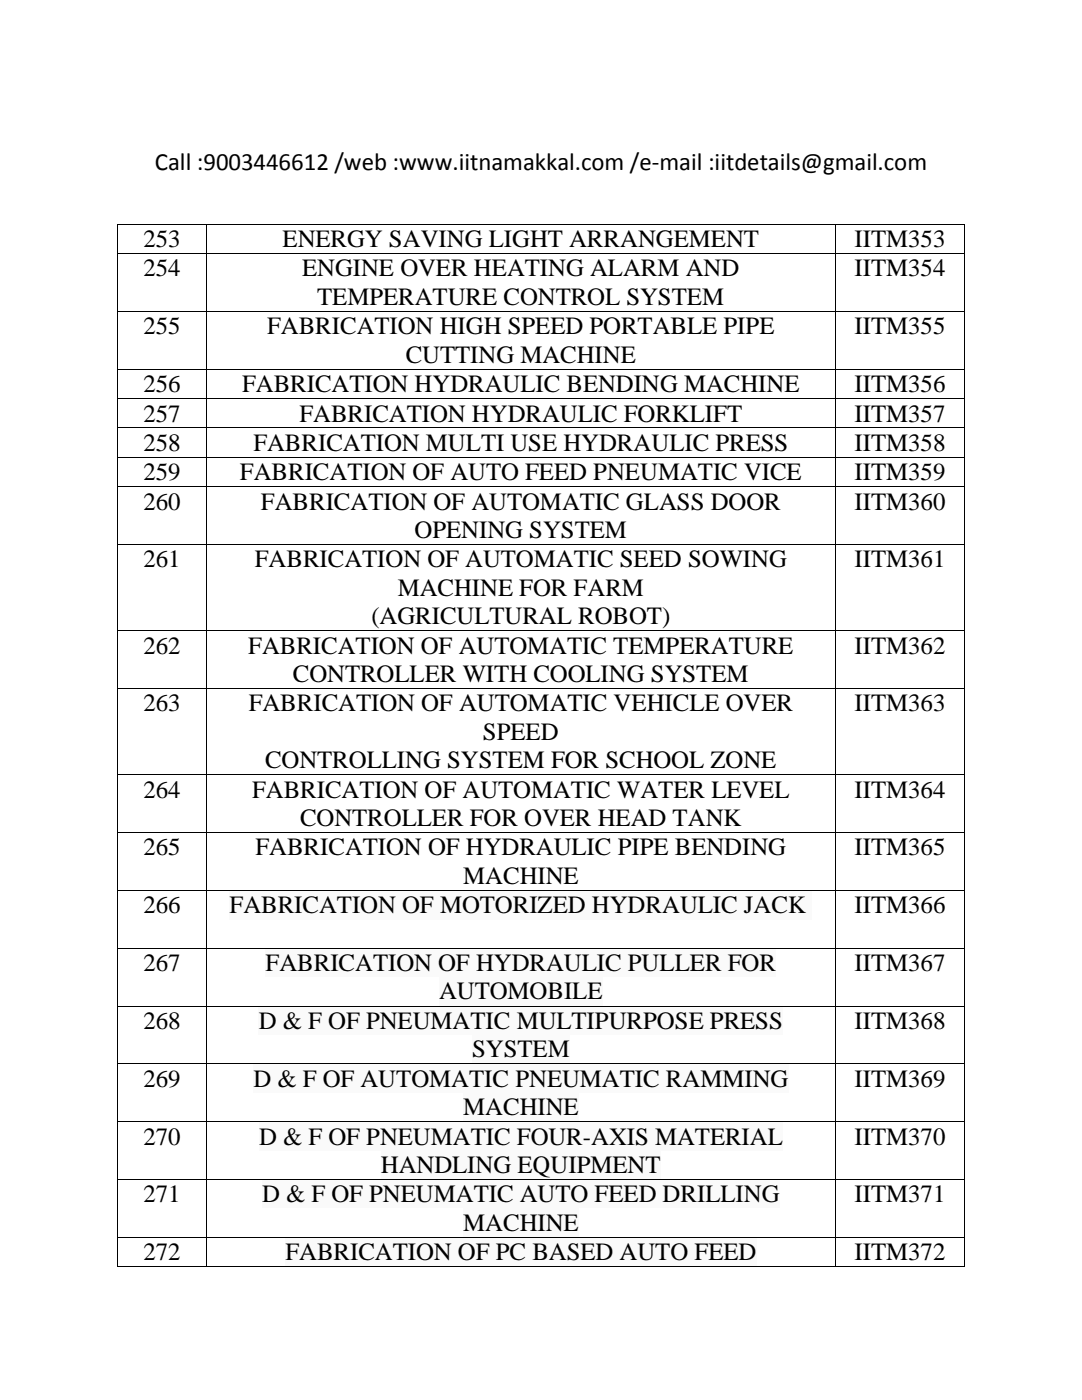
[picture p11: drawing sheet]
<svg xmlns="http://www.w3.org/2000/svg" width="216mm" height="279mm" viewBox="0 0 216 279" stroke-linecap="round" stroke-linejoin="round" font-family="sans-serif">
<defs><g id="words">
<g font-size="5">
<text x="30.9" y="33.9">Call :9003446612 /web :www.iitnamakkal.com /e-mail :iitdetails@gmail.com</text>
<text x="28.6" y="49.3">253</text>
<text x="56.4" y="49.3">ENERGY SAVING LIGHT ARRANGEMENT</text>
<text x="170.5" y="49.3">IITM353</text>
<text x="28.6" y="55.2">254</text>
<text x="60.3" y="55.2">ENGINE OVER HEATING ALARM AND</text>
<text x="170.5" y="55.2">IITM354</text>
<text x="63.3" y="60.9">TEMPERATURE CONTROL SYSTEM</text>
<text x="28.6" y="66.7">255</text>
<text x="53.3" y="66.7">FABRICATION HIGH SPEED PORTABLE PIPE</text>
<text x="170.5" y="66.7">IITM355</text>
<text x="81" y="72.4">CUTTING MACHINE</text>
<text x="28.6" y="78.2">256</text>
<text x="48.3" y="78.2">FABRICATION HYDRAULIC BENDING MACHINE</text>
<text x="170.5" y="78.2">IITM356</text>
<text x="28.6" y="84.1">257</text>
<text x="28.6" y="90">258</text>
<text x="50.6" y="90">FABRICATION MULTI USE HYDRAULIC PRESS</text>
<text x="59.7" y="84.1">FABRICATION HYDRAULIC FORKLIFT</text>
<text x="170.5" y="84.1">IITM357</text>
<text x="170.5" y="90">IITM358</text>
<text x="28.6" y="95.8">259</text>
<text x="47.9" y="95.8">FABRICATION OF AUTO FEED PNEUMATIC VICE</text>
<text x="170.5" y="95.8">IITM359</text>
<text x="28.6" y="101.7">260</text>
<text x="52.1" y="101.7">FABRICATION OF AUTOMATIC GLASS DOOR</text>
<text x="170.5" y="101.7">IITM360</text>
<text x="82.7" y="107.4">OPENING SYSTEM</text>
<text x="28.6" y="113.2">261</text>
<text x="50.8" y="113.2">FABRICATION OF AUTOMATIC SEED SOWING</text>
<text x="170.5" y="113.2">IITM361</text>
<text x="79.4" y="118.9">MACHINE FOR FARM</text>
<text x="74.1" y="124.6">(AGRICULTURAL ROBOT)</text>
<text x="28.6" y="130.4">262</text>
<text x="49.5" y="130.4">FABRICATION OF AUTOMATIC TEMPERATURE</text>
<text x="170.5" y="130.4">IITM362</text>
<text x="58.4" y="136.1">CONTROLLER WITH COOLING SYSTEM</text>
<text x="28.6" y="142">263</text>
<text x="49.6" y="142">FABRICATION OF AUTOMATIC VEHICLE OVER</text>
<text x="170.5" y="142">IITM363</text>
<text x="96.4" y="147.6">SPEED</text>
<text x="52.9" y="153.4">CONTROLLING SYSTEM FOR SCHOOL ZONE</text>
<text x="28.6" y="159.2">264</text>
<text x="50.3" y="159.2">FABRICATION OF AUTOMATIC WATER LEVEL</text>
<text x="170.5" y="159.2">IITM364</text>
<text x="59.9" y="164.9">CONTROLLER FOR OVER HEAD TANK</text>
<text x="28.6" y="170.7">265</text>
<text x="51" y="170.7">FABRICATION OF HYDRAULIC PIPE BENDING</text>
<text x="170.5" y="170.7">IITM365</text>
<text x="92.4" y="176.4">MACHINE</text>
<text x="28.6" y="182.3">266</text>
<text x="45.8" y="182.3">FABRICATION OF MOTORIZED HYDRAULIC JACK</text>
<text x="170.5" y="182.3">IITM366</text>
<text x="28.6" y="193.8">267</text>
<text x="53" y="193.8">FABRICATION OF HYDRAULIC PULLER FOR</text>
<text x="170.5" y="193.8">IITM367</text>
<text x="87.6" y="199.5">AUTOMOBILE</text>
<text x="28.6" y="205.4">268</text>
<text x="51.7" y="205.4">D &amp; F OF PNEUMATIC MULTIPURPOSE PRESS</text>
<text x="170.5" y="205.4">IITM368</text>
<text x="94.2" y="211">SYSTEM</text>
<text x="28.6" y="216.9">269</text>
<text x="50.6" y="216.9">D &amp; F OF AUTOMATIC PNEUMATIC RAMMING</text>
<text x="170.5" y="216.9">IITM369</text>
<text x="92.4" y="222.5">MACHINE</text>
<text x="28.6" y="228.4">270</text>
<text x="51.7" y="228.4">D &amp; F OF PNEUMATIC FOUR-AXIS MATERIAL</text>
<text x="170.5" y="228.4">IITM370</text>
<text x="28.6" y="239.9">271</text>
<text x="52.3" y="239.9">D &amp; F OF PNEUMATIC AUTO FEED DRILLING</text>
<text x="76" y="234.1">HANDLING EQUIPMENT</text>
<text x="170.5" y="239.9">IITM371</text>
<text x="92.4" y="245.6">MACHINE</text>
<text x="28.6" y="251.5">272</text>
<text x="56.9" y="251.5">FABRICATION OF PC BASED AUTO FEED</text>
<text x="170.5" y="251.5">IITM372</text>
</g>
</g></defs>
<g fill="#000">
<path d="M23.4 44.7h.2v.1h-.2z" fill-rule="evenodd"/>
<path d="M23.4 44.7h.2v.1h-.2z" fill-rule="evenodd"/>
<path d="M23.4 50.5h.2v.2h-.2z" fill-rule="evenodd"/>
<path d="M41.1 44.7h.2v.1h-.2z" fill-rule="evenodd"/>
<path d="M41.1 50.5h.2v.2h-.2z" fill-rule="evenodd"/>
<path d="M166.7 44.7h.1v.1h-.1z" fill-rule="evenodd"/>
<path d="M166.7 50.5h.1v.2h-.1z" fill-rule="evenodd"/>
<path d="M192.4 44.7h.1v.1h-.1z" fill-rule="evenodd"/>
<path d="M192.4 44.7h.1v.1h-.1z" fill-rule="evenodd"/>
<path d="M192.4 50.5h.1v.2h-.1z" fill-rule="evenodd"/>
<path d="M23.4 62.1h.2v.1h-.2z" fill-rule="evenodd"/>
<path d="M23.4 73.6h.2v.2h-.2z" fill-rule="evenodd"/>
<path d="M23.4 79.5h.2v.1h-.2z" fill-rule="evenodd"/>
<path d="M41.1 62.1h.2v.1h-.2z" fill-rule="evenodd"/>
<path d="M41.1 73.6h.2v.2h-.2z" fill-rule="evenodd"/>
<path d="M41.1 79.5h.2v.1h-.2z" fill-rule="evenodd"/>
<path d="M166.7 62.1h.1v.1h-.1z" fill-rule="evenodd"/>
<path d="M166.7 73.6h.1v.2h-.1z" fill-rule="evenodd"/>
<path d="M166.7 79.5h.1v.1h-.1z" fill-rule="evenodd"/>
<path d="M192.4 62.1h.1v.1h-.1z" fill-rule="evenodd"/>
<path d="M192.4 73.6h.1v.2h-.1z" fill-rule="evenodd"/>
<path d="M192.4 79.5h.1v.1h-.1z" fill-rule="evenodd"/>
<path d="M23.4 85.3h.2v.2h-.2z" fill-rule="evenodd"/>
<path d="M23.4 91.2h.2v.1h-.2z" fill-rule="evenodd"/>
<path d="M23.4 97h.2v.2h-.2z" fill-rule="evenodd"/>
<path d="M41.1 85.3h.2v.2h-.2z" fill-rule="evenodd"/>
<path d="M41.1 91.2h.2v.1h-.2z" fill-rule="evenodd"/>
<path d="M41.1 97h.2v.2h-.2z" fill-rule="evenodd"/>
<path d="M166.7 85.3h.1v.2h-.1z" fill-rule="evenodd"/>
<path d="M166.7 91.2h.1v.1h-.1z" fill-rule="evenodd"/>
<path d="M166.7 97h.1v.2h-.1z" fill-rule="evenodd"/>
<path d="M192.4 85.3h.1v.2h-.1z" fill-rule="evenodd"/>
<path d="M192.4 91.2h.1v.1h-.1z" fill-rule="evenodd"/>
<path d="M192.4 97h.1v.2h-.1z" fill-rule="evenodd"/>
<path d="M23.4 108.6h.2v.1h-.2z" fill-rule="evenodd"/>
<path d="M41.1 108.6h.2v.1h-.2z" fill-rule="evenodd"/>
<path d="M166.7 108.6h.1v.1h-.1z" fill-rule="evenodd"/>
<path d="M192.4 108.6h.1v.1h-.1z" fill-rule="evenodd"/>
<path d="M23.4 125.8h.2v.2h-.2z" fill-rule="evenodd"/>
<path d="M23.4 137.3h.2v.2h-.2z" fill-rule="evenodd"/>
<path d="M41.1 125.8h.2v.2h-.2z" fill-rule="evenodd"/>
<path d="M41.1 137.3h.2v.2h-.2z" fill-rule="evenodd"/>
<path d="M166.7 125.8h.1v.2h-.1z" fill-rule="evenodd"/>
<path d="M166.7 137.3h.1v.2h-.1z" fill-rule="evenodd"/>
<path d="M192.4 125.8h.1v.2h-.1z" fill-rule="evenodd"/>
<path d="M192.4 137.3h.1v.2h-.1z" fill-rule="evenodd"/>
<path d="M23.4 154.5h.2v.2h-.2z" fill-rule="evenodd"/>
<path d="M41.1 154.5h.2v.2h-.2z" fill-rule="evenodd"/>
<path d="M166.7 154.5h.1v.2h-.1z" fill-rule="evenodd"/>
<path d="M192.4 154.5h.1v.2h-.1z" fill-rule="evenodd"/>
<path d="M23.4 166.1h.2v.1h-.2z" fill-rule="evenodd"/>
<path d="M41.1 166.1h.2v.1h-.2z" fill-rule="evenodd"/>
<path d="M166.7 166.1h.1v.1h-.1z" fill-rule="evenodd"/>
<path d="M192.4 166.1h.1v.1h-.1z" fill-rule="evenodd"/>
</g>
<g fill="none" stroke="#000" stroke-width=".2">
<path d="M23.5 44.8v5.7M23.5 50.7v11.4M23.6 44.8h17.5M23.6 50.6h17.5M41.2 44.8v5.7M41.2 50.7v11.4M41.3 44.8h125.4M41.3 50.6h125.4M166.7 44.8v5.7M166.7 50.7v11.4M166.8 44.8h25.6M166.8 50.6h25.6"/>
<path d="M192.4 44.8v5.7M192.4 50.7v11.4M23.5 62.2v11.4M23.5 73.8v5.7M23.5 79.6v5.7M23.6 62.2h17.5M23.6 73.7h17.5M23.6 79.6h17.5M41.2 62.2v11.4M41.2 73.8v5.7M41.2 79.6v5.7M41.3 62.2h125.4"/>
<path d="M41.3 73.7h125.4M41.3 79.6h125.4M166.7 62.2v11.4M166.7 73.8v5.7M166.7 79.6v5.7M166.8 62.2h25.6M166.8 73.7h25.6M166.8 79.6h25.6M192.4 62.2v11.4M192.4 73.8v5.7M192.4 79.6v5.7M23.5 85.5v5.7"/>
<path d="M23.5 91.3v5.7M23.5 97.2v11.4M23.6 85.4h17.5M23.6 91.2h17.5M23.6 97.1h17.5M41.2 85.5v5.7M41.2 91.3v5.7M41.2 97.2v11.4M41.3 85.4h125.4M41.3 91.2h125.4M41.3 97.1h125.4M166.7 85.5v5.7"/>
<path d="M166.7 91.3v5.7M166.7 97.2v11.4M166.8 85.4h25.6M166.8 91.2h25.6M166.8 97.1h25.6M192.4 85.5v5.7M192.4 91.3v5.7M192.4 97.2v11.4M23.5 108.7v17.1M23.6 108.6h17.5M41.2 108.7v17.1M41.3 108.6h125.4"/>
<path d="M166.7 108.7v17.1M166.8 108.6h25.6M192.4 108.7v17.1M23.5 126v11.3M23.5 137.5v17M23.6 125.9h17.5M23.6 137.4h17.5M41.2 126v11.3M41.2 137.5v17M41.3 125.9h125.4M41.3 137.4h125.4M166.7 126v11.3"/>
<path d="M166.7 137.5v17M166.8 125.9h25.6M166.8 137.4h25.6M192.4 126v11.3M192.4 137.5v17M23.5 154.7v11.4M23.6 154.6h17.5M41.2 154.7v11.4M41.3 154.6h125.4M166.7 154.7v11.4M166.8 154.6h25.6M192.4 154.7v11.4"/>
<path d="M23.5 166.2v11.4M23.6 166.1h17.5M41.2 166.2v11.4M41.3 166.1h125.4M166.7 166.2v11.4M166.8 166.1h25.6M192.4 166.2v11.4"/>
</g>
<path d="M45.8 177.8h116.2v5.7h-116.2z" fill-rule="evenodd" fill="#fafafe"/>
<g fill="#000">
<path d="M23.4 177.6h.2v.2h-.2z" fill-rule="evenodd"/>
<path d="M41.1 177.6h.2v.2h-.2z" fill-rule="evenodd"/>
<path d="M166.7 177.6h.1v.2h-.1z" fill-rule="evenodd"/>
<path d="M192.4 177.6h.1v.2h-.1z" fill-rule="evenodd"/>
</g>
<path d="M23.5 177.8v11.3M23.6 177.7h17.5M41.2 177.8v11.3M41.3 177.7h125.4M166.7 177.8v11.3M166.8 177.7h25.6M192.4 177.8v11.3" fill="none" stroke="#000" stroke-width=".2"/>
<g fill="#fafafe">
<path d="M53 189.3h101.8v5.7h-101.8z" fill-rule="evenodd"/>
<path d="M87.6 194.8h32.7v5.8h-32.7z" fill-rule="evenodd"/>
</g>
<g fill="#000">
<path d="M23.4 189.1h.2v.2h-.2z" fill-rule="evenodd"/>
<path d="M41.1 189.1h.2v.2h-.2z" fill-rule="evenodd"/>
<path d="M166.7 189.1h.1v.2h-.1z" fill-rule="evenodd"/>
<path d="M192.4 189.1h.1v.2h-.1z" fill-rule="evenodd"/>
</g>
<path d="M23.5 189.3v11.4M23.6 189.2h17.5M41.2 189.3v11.4M41.3 189.2h125.4M166.7 189.3v11.4M166.8 189.2h25.6M192.4 189.3v11.4" fill="none" stroke="#000" stroke-width=".2"/>
<g fill="#fafafe">
<path d="M51.7 200.9h104.5v5.6h-104.5z" fill-rule="evenodd"/>
<path d="M94.2 206.4h19.5v5.8h-19.5z" fill-rule="evenodd"/>
</g>
<g fill="#000">
<path d="M23.4 200.7h.2v.2h-.2z" fill-rule="evenodd"/>
<path d="M41.1 200.7h.2v.2h-.2z" fill-rule="evenodd"/>
<path d="M166.7 200.7h.1v.2h-.1z" fill-rule="evenodd"/>
<path d="M192.4 200.7h.1v.2h-.1z" fill-rule="evenodd"/>
</g>
<path d="M23.5 200.9v11.3M23.6 200.8h17.5M41.2 200.9v11.3M41.3 200.8h125.4M166.7 200.9v11.3M166.8 200.8h25.6M192.4 200.9v11.3" fill="none" stroke="#000" stroke-width=".2"/>
<g fill="#fafafe">
<path d="M50.6 212.4h106.7v5.7h-106.7z" fill-rule="evenodd"/>
<path d="M92.4 217.9h23.1v5.8h-23.1z" fill-rule="evenodd"/>
</g>
<g fill="#000">
<path d="M23.4 212.2h.2v.2h-.2z" fill-rule="evenodd"/>
<path d="M41.1 212.2h.2v.2h-.2z" fill-rule="evenodd"/>
<path d="M166.7 212.2h.1v.2h-.1z" fill-rule="evenodd"/>
<path d="M192.4 212.2h.1v.2h-.1z" fill-rule="evenodd"/>
</g>
<path d="M23.5 212.4v11.4M23.6 212.3h17.5M41.2 212.4v11.4M41.3 212.3h125.4M166.7 212.4v11.4M166.8 212.3h25.6M192.4 212.4v11.4" fill="none" stroke="#000" stroke-width=".2"/>
<g fill="#fafafe">
<path d="M51.7 223.9h104.5v5.7h-104.5z" fill-rule="evenodd"/>
<path d="M76 229.5h55.9v5.8h-55.9z" fill-rule="evenodd"/>
</g>
<g fill="#000">
<path d="M23.4 223.8h.2v.1h-.2z" fill-rule="evenodd"/>
<path d="M41.1 223.8h.2v.1h-.2z" fill-rule="evenodd"/>
<path d="M166.7 223.8h.1v.1h-.1z" fill-rule="evenodd"/>
<path d="M192.4 223.8h.1v.1h-.1z" fill-rule="evenodd"/>
</g>
<path d="M23.5 223.9v11.4M23.6 223.9h17.5M41.2 223.9v11.4M41.3 223.9h125.4M166.7 223.9v11.4M166.8 223.9h25.6M192.4 223.9v11.4" fill="none" stroke="#000" stroke-width=".2"/>
<g fill="#fafafe">
<path d="M52.3 235.5h103.3v5.6h-103.3z" fill-rule="evenodd"/>
<path d="M92.4 241h23.1v5.8h-23.1z" fill-rule="evenodd"/>
</g>
<g fill="#000">
<path d="M23.4 235.3h.2v.2h-.2z" fill-rule="evenodd"/>
<path d="M41.1 235.3h.2v.2h-.2z" fill-rule="evenodd"/>
<path d="M166.7 235.3h.1v.2h-.1z" fill-rule="evenodd"/>
<path d="M192.4 235.3h.1v.2h-.1z" fill-rule="evenodd"/>
</g>
<path d="M23.5 235.4v11.4M23.6 235.4h17.5M41.2 235.4v11.4M41.3 235.4h125.4M166.7 235.4v11.4M166.8 235.4h25.6M192.4 235.4v11.4" fill="none" stroke="#000" stroke-width=".2"/>
<path d="M56.9 247h94v5.7h-94z" fill-rule="evenodd" fill="#fafafe"/>
<g fill="#000">
<path d="M23.4 246.8h.2v.2h-.2z" fill-rule="evenodd"/>
<path d="M23.4 252.7h.2v.1h-.2z" fill-rule="evenodd"/>
<path d="M23.4 252.7h.2v.1h-.2z" fill-rule="evenodd"/>
<path d="M41.1 246.8h.2v.2h-.2z" fill-rule="evenodd"/>
<path d="M41.1 252.7h.2v.1h-.2z" fill-rule="evenodd"/>
<path d="M166.7 246.8h.1v.2h-.1z" fill-rule="evenodd"/>
<path d="M166.7 252.7h.1v.1h-.1z" fill-rule="evenodd"/>
<path d="M192.4 246.8h.1v.2h-.1z" fill-rule="evenodd"/>
<path d="M192.4 252.7h.1v.1h-.1z" fill-rule="evenodd"/>
<path d="M192.4 252.7h.1v.1h-.1z" fill-rule="evenodd"/>
</g>
<path d="M23.5 247v5.7M23.6 246.9h17.5M23.6 252.8h17.5M41.2 247v5.7M41.3 246.9h125.4M41.3 252.8h125.4M166.7 247v5.7M166.8 246.9h25.6M166.8 252.8h25.6M192.4 247v5.7" fill="none" stroke="#000" stroke-width=".2"/>
<use href="#words"/>
</svg>
